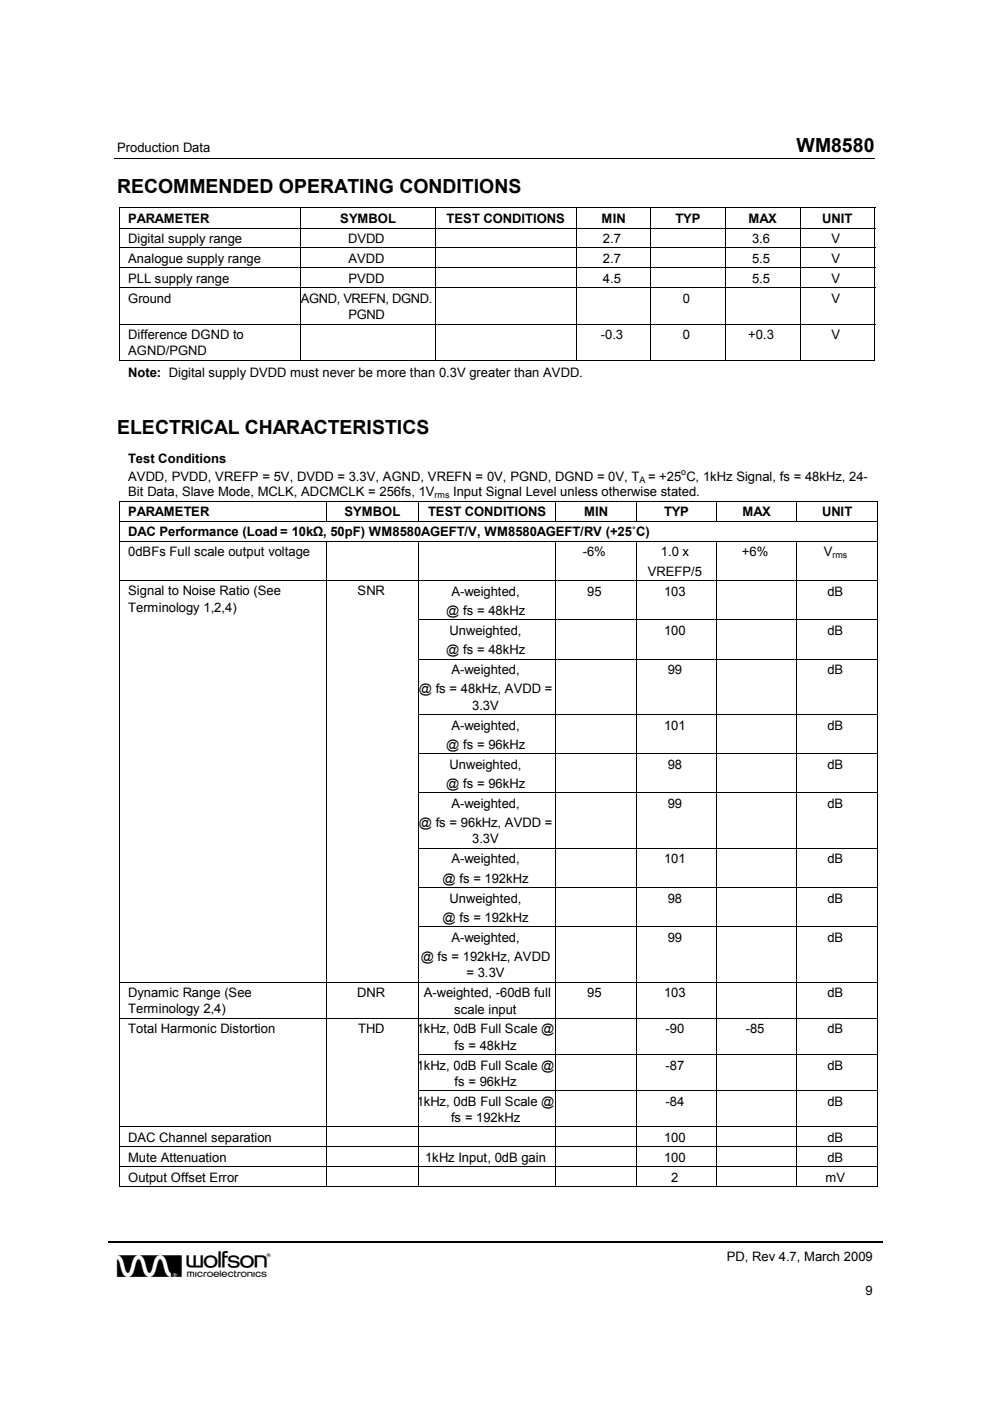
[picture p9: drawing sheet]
<svg xmlns="http://www.w3.org/2000/svg" width="210mm" height="297mm" viewBox="0 0 210 297" stroke-linecap="round" stroke-linejoin="round" font-family="sans-serif">
<defs><g id="words">
<text font-size="6.9" x="24.8" y="270.7">w</text>
<g font-size="4.1">
<text x="168.9" y="32.3">WM8580</text>
<text x="24.8" y="41">RECOMMENDED OPERATING CONDITIONS</text>
<text x="24.8" y="92.1">ELECTRICAL CHARACTERISTICS</text>
</g>
<g font-size="2.8">
<text x="24.8" y="32.3">Production Data</text>
<text x="27.2" y="47.2">PARAMETER</text>
<text x="72.1" y="47.2">SYMBOL</text>
<text x="94.7" y="47.2">TEST CONDITIONS</text>
<text x="127.6" y="47.2">MIN</text>
<text x="143.2" y="47.2">TYP</text>
<text x="158.7" y="47.2">MAX</text>
<text x="174.3" y="47.2">UNIT</text>
<text x="27.2" y="51.5">Digital supply range</text>
<text x="73.8" y="51.6">DVDD</text>
<text x="127.8" y="51.6">2.7</text>
<text x="159.5" y="51.6">3.6</text>
<text x="176.3" y="51.6">V</text>
<text x="27.2" y="55.8">Analogue supply range</text>
<text x="27.2" y="60">PLL supply range</text>
<text x="73.9" y="55.8">AVDD</text>
<text x="127.8" y="55.8">2.7</text>
<text x="159.5" y="55.8">5.5</text>
<text x="176.3" y="55.8">V</text>
<text x="27.2" y="64.2">Ground</text>
<text x="63.8" y="64.3">AGND, VREFN, DGND.</text>
<text x="73.9" y="60">PVDD</text>
<text x="127.8" y="60">4.5</text>
<text x="144.8" y="64.3">0</text>
<text x="159.5" y="60">5.5</text>
<text x="176.3" y="60">V</text>
<text x="176.3" y="64.3">V</text>
<text x="27.2" y="71.9">Difference DGND to</text>
<text x="73.9" y="67.7">PGND</text>
<text x="127.4" y="71.9">-0.3</text>
<text x="144.8" y="71.9">0</text>
<text x="158.6" y="71.9">+0.3</text>
<text x="176.3" y="71.9">V</text>
<text x="27.2" y="75.3">AGND/PGND</text>
<text x="27.2" y="79.9">Note: Digital supply DVDD must never be more than 0.3V greater than AVDD.</text>
<text x="27.2" y="98.2">Test Conditions</text>
<text x="27.2" y="102.1">AVDD, PVDD, VREFP = 5V, DVDD = 3.3V, AGND, VREFN = 0V, PGND, DGND = 0V, T = +25 C, 1kHz Signal, fs = 48kHz, 24-</text>
<text x="27.2" y="105.2">Bit Data, Slave Mode, MCLK, ADCMCLK = 256fs, 1V</text>
<text x="96.1" y="105.2">Input Signal Level unless otherwise stated.</text>
<text x="27.2" y="109.4">PARAMETER</text>
<text x="27.2" y="113.7">DAC Performance (Load = 10kΩ, 50pF) WM8580AGEFT/V, WM8580AGEFT/RV (+25˚C)</text>
<text x="73" y="109.4">SYMBOL</text>
<text x="90.8" y="109.4">TEST CONDITIONS</text>
<text x="123.8" y="109.4">MIN</text>
<text x="140.8" y="109.4">TYP</text>
<text x="157.4" y="109.4">MAX</text>
<text x="174.3" y="109.4">UNIT</text>
<text x="27.2" y="117.9">0dBFs Full scale output voltage</text>
<text x="123.6" y="118">-6%</text>
<text x="140.1" y="118">1.0 x</text>
<text x="157.3" y="118">+6%</text>
<text x="174.7" y="118">V</text>
<text x="137.3" y="122">VREFP/5</text>
<text x="27.2" y="126.2">Signal to Noise Ratio (See</text>
<text x="27.2" y="129.7">Terminology 1,2,4)</text>
<text x="75.8" y="126.2">SNR</text>
<text x="94.6" y="130.4">@ fs = 48kHz</text>
<text x="95.7" y="126.3">A-weighted,</text>
<text x="124.5" y="126.3">95</text>
<text x="140.8" y="126.3">103</text>
<text x="175.4" y="126.3">dB</text>
<text x="95.3" y="134.6">Unweighted,</text>
<text x="140.8" y="134.6">100</text>
<text x="175.4" y="134.6">dB</text>
<text x="94.6" y="138.7">@ fs = 48kHz</text>
<text x="95.7" y="142.9">A-weighted,</text>
<text x="141.6" y="142.9">99</text>
<text x="175.4" y="142.9">dB</text>
<text x="88.8" y="147">@ fs = 48kHz, AVDD =</text>
<text x="95.7" y="154.7">A-weighted,</text>
<text x="100.1" y="150.5">3.3V</text>
<text x="140.8" y="154.7">101</text>
<text x="175.4" y="154.7">dB</text>
<text x="94.6" y="158.7">@ fs = 96kHz</text>
<text x="94.6" y="167.1">@ fs = 96kHz</text>
<text x="95.3" y="163">Unweighted,</text>
<text x="141.6" y="163">98</text>
<text x="175.4" y="163">dB</text>
<text x="95.7" y="171.3">A-weighted,</text>
<text x="141.6" y="171.3">99</text>
<text x="175.4" y="171.3">dB</text>
<text x="88.8" y="175.4">@ fs = 96kHz, AVDD =</text>
<text x="100.1" y="178.8">3.3V</text>
<text x="95.7" y="183">A-weighted,</text>
<text x="140.8" y="183">101</text>
<text x="175.4" y="183">dB</text>
<text x="93.8" y="187.2">@ fs = 192kHz</text>
<text x="95.3" y="191.4">Unweighted,</text>
<text x="141.6" y="191.4">98</text>
<text x="175.4" y="191.4">dB</text>
<text x="93.8" y="195.5">@ fs = 192kHz</text>
<text x="89.2" y="203.8">@ fs = 192kHz, AVDD</text>
<text x="95.7" y="199.7">A-weighted,</text>
<text x="141.6" y="199.7">99</text>
<text x="175.4" y="199.7">dB</text>
<text x="98.9" y="207.2">= 3.3V</text>
<text x="27.2" y="211.4">Dynamic Range (See</text>
<text x="27.2" y="214.8">Terminology 2,4)</text>
<text x="75.7" y="211.4">DNR</text>
<text x="89.9" y="211.5">A-weighted, -60dB full</text>
<text x="96.3" y="214.9">scale input</text>
<text x="124.5" y="211.5">95</text>
<text x="140.8" y="211.5">103</text>
<text x="175.4" y="211.5">dB</text>
<text x="27.2" y="219.1">Total Harmonic Distortion</text>
<text x="75.9" y="219.1">THD</text>
<text x="88.3" y="219.1">1kHz, 0dB Full Scale @</text>
<text x="141.1" y="219.1">-90</text>
<text x="158.1" y="219.1">-85</text>
<text x="175.4" y="219.1">dB</text>
<text x="88.3" y="226.8">1kHz, 0dB Full Scale @</text>
<text x="96.4" y="222.5">fs = 48kHz</text>
<text x="141.1" y="226.8">-87</text>
<text x="175.4" y="226.8">dB</text>
<text x="96.4" y="230.2">fs = 96kHz</text>
<text x="88.3" y="234.4">1kHz, 0dB Full Scale @</text>
<text x="95.6" y="237.9">fs = 192kHz</text>
<text x="141.1" y="234.4">-84</text>
<text x="175.4" y="234.4">dB</text>
<text x="27.2" y="242.1">DAC Channel separation</text>
<text x="140.8" y="242.1">100</text>
<text x="175.4" y="242.1">dB</text>
<text x="27.2" y="246.3">Mute Attenuation</text>
<text x="27.2" y="250.6">Output Offset Error</text>
<text x="90.1" y="246.3">1kHz Input, 0dB gain</text>
<text x="140.8" y="246.3">100</text>
<text x="142.3" y="250.6">2</text>
<text x="175" y="250.6">mV</text>
<text x="175.4" y="246.3">dB</text>
<text x="154.1" y="267.3">PD, Rev 4.7, March 2009</text>
<text x="183.5" y="274.5">9</text>
</g>
<g font-size="1.9">
<text x="144.4" y="100.7">o</text>
<text x="92.2" y="105.6">rms</text>
<text x="135.6" y="102.4">A</text>
<text x="176.5" y="118.3">rms</text>
</g>
</g></defs>
<g fill="none" stroke="#000" stroke-width=".21">
<path d="M24.3 33.6h161.2M25.2 44.1h160.3M25.2 48.3h160.3M25.2 52.6h160.3M25.2 56.8h160.3M25.3 44.2v4.1M25.3 48.4v4.1M25.3 52.7v4M25.3 56.9v4.1M63.8 44.2v4.1M63.8 48.4v4.1M63.8 52.7v4"/>
<path d="M63.8 56.9v4.1M92.3 44.2v4.1M92.3 48.4v4.1M92.3 52.7v4M92.3 56.9v4.1M122.2 44.2v4.1M122.2 48.4v4.1M122.2 52.7v4M122.2 56.9v4.1M138 44.2v4.1M138 48.4v4.1M138 52.7v4"/>
<path d="M138 56.9v4.1M153.8 44.2v4.1M153.8 48.4v4.1M153.8 52.7v4M153.8 56.9v4.1M169.6 44.2v4.1M169.6 48.4v4.1M169.6 52.7v4M169.6 56.9v4.1M185.5 44.2v4.1M185.5 48.4v4.1M185.5 52.7v4"/>
<path d="M185.5 56.9v4.1M25.2 61h160.3M25.2 68.7h160.3M25.2 76.4h160.3M25.3 61.1v7.5M25.3 68.8v7.5M63.8 61.1v7.5M63.8 68.8v7.5M92.3 61.1v7.5M92.3 68.8v7.5M122.2 61.1v7.5M122.2 68.8v7.5"/>
<path d="M138 61.1v7.5M138 68.8v7.5M153.8 61.1v7.5M153.8 68.8v7.5M169.6 61.1v7.5M169.6 68.8v7.5M185.5 61.1v7.5M185.5 68.8v7.5M25.2 106.3h160.9M25.2 110.5h160.9M25.2 114.8h160.9M25.3 106.3v4.1"/>
<path d="M25.3 110.6v4.1M25.3 114.8v8.2M69.2 106.3v4.1M69.2 114.8v8.2M88.7 106.3v4.1M88.7 114.8v8.2M117.9 106.3v4.1M117.9 114.8v8.2M134.9 106.3v4.1M134.9 114.8v8.2M151.9 106.3v4.1M151.9 114.8v8.2"/>
<path d="M169 106.3v4.1M169 114.8v8.2M186 106.3v4.1M186 110.6v4.1M186 114.8v8.2M25.2 123.1h160.9M25.3 123.1v8.2M25.3 131.5v8.2M25.3 139.8v11.6M69.2 123.1v8.2M69.2 131.5v8.2M69.2 139.8v11.6"/>
<path d="M88.6 131.4h97.5M88.6 139.7h97.5M88.7 123.1v8.2M88.7 131.5v8.2M88.7 139.8v11.6M117.9 123.1v8.2M117.9 131.5v8.2M117.9 139.8v11.6M134.9 123.1v8.2M134.9 131.5v8.2M134.9 139.8v11.6M151.9 123.1v8.2"/>
<path d="M151.9 131.5v8.2M151.9 139.8v11.6M169 123.1v8.2M169 131.5v8.2M169 139.8v11.6M186 123.1v8.2M186 131.5v8.2M186 139.8v11.6M25.3 151.6v8.1M25.3 159.9v8.1M69.2 151.6v8.1M69.2 159.9v8.1"/>
<path d="M88.6 151.5h97.5M88.6 159.8h97.5M88.7 151.6v8.1M88.7 159.9v8.1M117.9 151.6v8.1M117.9 159.9v8.1M134.9 151.6v8.1M134.9 159.9v8.1M151.9 151.6v8.1M151.9 159.9v8.1M169 151.6v8.1M169 159.9v8.1"/>
<path d="M186 151.6v8.1M186 159.9v8.1M25.3 168.2v11.6M25.3 179.9v8.2M69.2 168.2v11.6M69.2 179.9v8.2M88.6 168.1h97.5M88.6 179.9h97.5M88.7 168.2v11.6M88.7 179.9v8.2M117.9 168.2v11.6M117.9 179.9v8.2"/>
<path d="M134.9 168.2v11.6M134.9 179.9v8.2M151.9 168.2v11.6M151.9 179.9v8.2M169 168.2v11.6M169 179.9v8.2M186 168.2v11.6M186 179.9v8.2M25.3 188.3v8.1M25.3 196.6v11.6M69.2 188.3v8.1M69.2 196.6v11.6"/>
<path d="M88.6 188.2h97.5M88.6 196.5h97.5M88.7 188.3v8.1M88.7 196.6v11.6M117.9 188.3v8.1M117.9 196.6v11.6M134.9 188.3v8.1M134.9 196.6v11.6M151.9 188.3v8.1M151.9 196.6v11.6M169 188.3v8.1M169 196.6v11.6"/>
<path d="M186 188.3v8.1M186 196.6v11.6M25.2 208.2h160.9M25.2 215.9h160.9M25.3 208.3v7.5M25.3 216v7.5M69.2 208.3v7.5M69.2 216v7.5M88.7 208.3v7.5M88.7 216v7.5M117.9 208.3v7.5M117.9 216v7.5"/>
<path d="M134.9 208.3v7.5M134.9 216v7.5M151.9 208.3v7.5M151.9 216v7.5M169 208.3v7.5M169 216v7.5M186 208.3v7.5M186 216v7.5M25.2 238.9h160.9M25.3 223.6v7.5M25.3 231.3v7.5M25.3 239v4.1"/>
<path d="M69.2 223.6v7.5M69.2 231.3v7.5M69.2 239v4.1M88.6 223.6h97.5M88.6 231.2h97.5M88.7 223.6v7.5M88.7 231.3v7.5M88.7 239v4.1M117.9 223.6v7.5M117.9 231.3v7.5M117.9 239v4.1M134.9 223.6v7.5"/>
<path d="M134.9 231.3v7.5M134.9 239v4.1M151.9 223.6v7.5M151.9 231.3v7.5M151.9 239v4.1M169 223.6v7.5M169 231.3v7.5M169 239v4.1M186 223.6v7.5M186 231.3v7.5M186 239v4.1M25.2 243.1h160.9"/>
<path d="M25.2 247.4h160.9M25.2 251.6h43.9M25.3 243.2v4.1M25.3 247.5v4.2M69.2 243.2v4.1M69.2 247.5v4.2M69.3 251.6h19.3M88.7 243.2v4.1M88.7 247.5v4.2M88.8 251.6h29M117.9 243.2v4.1M117.9 247.5v4.2"/>
<path d="M117.9 251.6h16.9M134.9 243.2v4.1M134.9 247.5v4.2M135 251.6h16.8M151.9 243.2v4.1M151.9 247.5v4.2M152 251.6h16.9M169 243.2v4.1M169 247.5v4.2M169 251.6h16.9M186 243.2v4.1M186 247.5v4.2"/>
</g>
<path d="M23 263.3h164.3" fill="none" stroke="#000" stroke-width=".3"/>
<g fill="#000">
<path d="M25.2 44h.2v.2h-.2zM185.4 44h.1v.2h-.1zM25.2 76.3l.2 .2zM185.4 76.3l.1 .2zM25.2 106.2h.2v.1h-.2zM185.9 106.2h.2v.1h-.2zM25.2 131.3h.2v.2h-.2zM25.2 139.7l.2 .1zM69.1 131.3h.2v.2h-.2zM69.1 139.7l.2 .1zM25.2 151.4h.2v.2h-.2zM25.2 159.7l.2 .2z"/>
<path d="M69.1 151.4h.2v.2h-.2zM69.1 159.7l.2 .2zM25.2 168h.2v.2h-.2zM25.2 179.8l.2 .1zM69.1 168h.2v.2h-.2zM69.1 179.8l.2 .1zM25.2 188.1h.2v.2h-.2zM25.2 196.4h.2v.2h-.2zM69.1 188.1h.2v.2h-.2zM69.1 196.4h.2v.2h-.2zM25.2 223.5h.2v.1h-.2zM25.2 231.1h.2v.2h-.2z"/>
<path d="M69.1 223.5h.2v.1h-.2zM69.1 231.1h.2v.2h-.2zM185.9 251.5h.2v.2h-.2z"/>
</g>
<use href="#words"/>
</svg>
